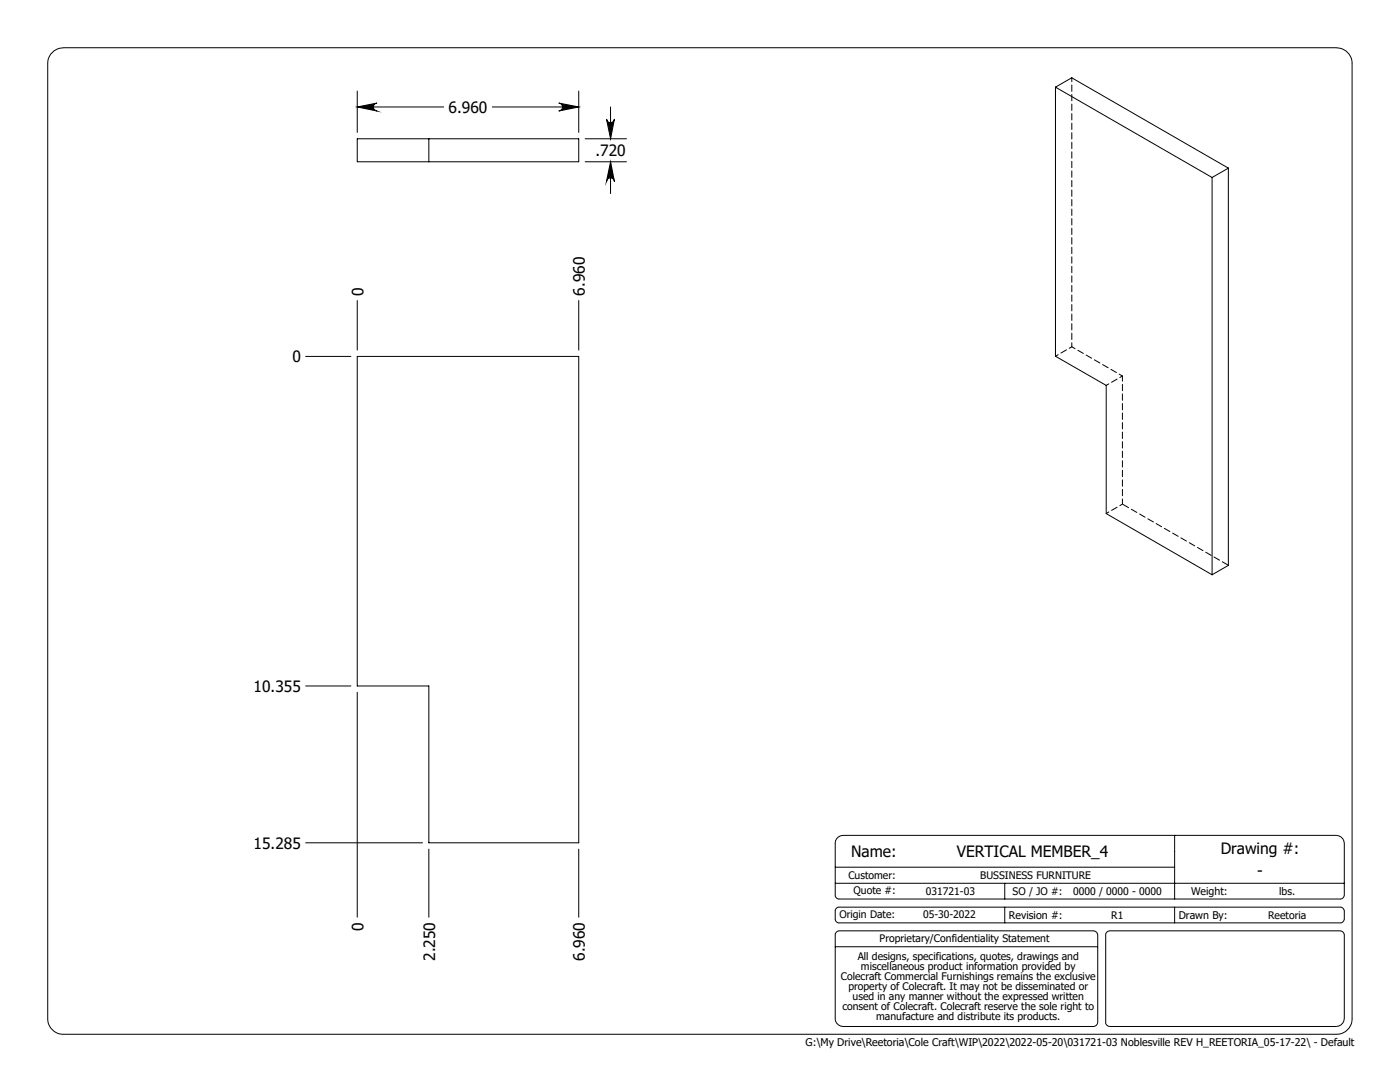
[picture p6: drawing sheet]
<svg xmlns="http://www.w3.org/2000/svg" width="279mm" height="216mm" viewBox="0 0 279 216" stroke-linecap="round" stroke-linejoin="round" font-family="sans-serif">
<defs><g id="words">
<g font-size="3.1">
<text x="89.5" y="22.6">6.960</text>
<text x="118.8" y="31.2">.720</text>
<text x="72.5" y="59" transform="rotate(-90 72.5 59)">0</text>
<text x="116.7" y="59" transform="rotate(-90 116.7 59)">6.960</text>
<text x="58.4" y="72.3">0</text>
<text x="50.6" y="138.1">10.355</text>
<text x="50.6" y="169.4">15.285</text>
<text x="169.9" y="171">Name:</text>
<text x="190.9" y="171">VERTICAL MEMBER_4</text>
<text x="243.6" y="170.4">Drawing #:</text>
<text x="250.9" y="174.7">-</text>
<text x="72.5" y="185.7" transform="rotate(-90 72.5 185.7)">0</text>
<text x="86.8" y="191.7" transform="rotate(-90 86.8 191.7)">2.250</text>
<text x="116.7" y="191.7" transform="rotate(-90 116.7 191.7)">6.960</text>
</g>
<g font-size="2.1">
<text x="169.3" y="175.3">Customer:</text>
<text x="170.3" y="178.5">Quote #:</text>
<text x="184.8" y="178.5">031721-03</text>
<text x="195.6" y="175.3">BUSSINESS FURNITURE</text>
<text x="202.1" y="178.5">SO / JO #:</text>
<text x="214.2" y="178.5">0000 / 0000 - 0000</text>
<text x="237.7" y="178.6">Weight:</text>
<text x="255.3" y="178.6">lbs.</text>
<text x="167.5" y="183.3">Origin Date:</text>
<text x="184.2" y="183.3">05-30-2022</text>
<text x="201.4" y="183.3">Revision #:</text>
<text x="221.8" y="183.3">R1</text>
<text x="235.2" y="183.3">Drawn By:</text>
<text x="253.1" y="183.3">Reetoria</text>
<text x="171.2" y="191.5">All designs, specifications, quotes, drawings and</text>
<text x="175.6" y="188.1">Proprietary/Confidentiality Statement</text>
<text x="167.8" y="195.5">Colecraft Commercial Furnishings remains the exclusive</text>
<text x="169.3" y="197.6">property of Colecraft. It may not be disseminated or</text>
<text x="171.8" y="193.5">miscellaneous product information provided by</text>
<text x="168.1" y="201.6">consent of Colecraft. Colecraft reserve the sole right to</text>
<text x="170.2" y="199.6">used in any manner without the expressed written</text>
<text x="174.9" y="203.6">manufacture and distribute its products.</text>
<text x="160.8" y="208.8">G:\My Drive\Reetoria\Cole Craft\WIP\2022\2022-05-20\031721-03 Noblesville REV H_REETORIA_05-17-22\ - Default</text>
</g>
</g></defs>
<g fill="none" stroke="#000" stroke-width=".2">
<path d="M10.2 10.8a3.3 3.3 0 0 1 2.5-1.3h254a3.2 3.2 0 0 1 3.1 3.2v190.5a3.1 3.1 0 0 1-3.1 3.2h-254a3.1 3.1 0 0 1-3.2-3.2v-190.5a2.93 2.93 0 0 1 .7-1.9zM71.3 18.2v8.2M115.5 18.2v8.2M210.6 17.4l31.3 18M210.6 17.4l3.3-1.9 31.2 18M210.6 17.4v53.7l10.2 5.8v25.6l21.1 12.2M71.3 21.3l3.9-.7a.79 .79 0 0 0-.7 .8 .79 .79 0 0 0 .7 .8zM71.3 27.7h44.2v4.6h-44.2zM71.3 21.3h17.2M85.6 27.7v4.6M98.2 21.3h17.3M111.5 20.6l4 .7-4 .9a.79 .79 0 0 0 .8-.8 .79 .79 0 0 0-.8-.8z"/>
<path d="M116.8 27.7h8.2M116.8 32.3h8.2M121 23.7a.79 .79 0 0 0 .8 .8 .79 .79 0 0 0 .8-.8l-.8 4zM121.8 32.3l.8 3.9a.79 .79 0 0 0-.8-.7 .79 .79 0 0 0-.8 .7zM121.8 21.3v6.4M121.8 32.3v6.3M241.9 35.4v79.3M245.1 33.5v79.3l-3.2 1.9M245.1 33.5l-3.2 1.9M71.3 60v9.8M115.5 60v9.8M61 71.1h9"/>
<path d="M71.3 71.1h44.2v97.1h-29.9v-31.3h-14.3zM61 136.9h9M71.3 138.1v44.9M61 168.2h23.3M85.6 169.4v13.6M115.5 169.4v13.6M166.7 176.2h101.6M166.7 173h67.7M166.9 167.4l.5-.4 .8-.3h98.5a1.69 1.69 0 0 1 1.6 1.6v10.3a.85 .85 0 0 1-.8 .8h-100a.77 .77 0 0 1-.8-.8v-10.5zM200.5 176.2v3.2M234.4 166.7v12.7M166.7 188.9h52.4"/>
<path d="M166.9 186.1l.6-.4h50.8a.91 .91 0 0 1 .8 .8v17.5a.91 .91 0 0 1-.8 .8h-50.2a1.58 1.58 0 0 1-1.4-1.6v-16.8zM166.9 181.3l.4-.3h100.2a.83 .83 0 0 1 .8 .8v1.6a.85 .85 0 0 1-.8 .7h-100a.77 .77 0 0 1-.8-.7v-1.8zM200.5 181v3.1M220.8 186.1l.6-.4h46.1a.91 .91 0 0 1 .8 .8v16.7a1.68 1.68 0 0 1-1.6 1.6h-45.3a.85 .85 0 0 1-.7-.8v-17.6zM234.4 181v3.1"/>
</g>
<path d="M71.3 21.3l3.9-.7a.79 .79 0 0 0-.7 .8 .79 .79 0 0 0 .7 .8zM111.5 20.6l4 .7-4 .9a.79 .79 0 0 0 .8-.8 .79 .79 0 0 0-.8-.8zM121 23.7a.79 .79 0 0 0 .8 .8 .79 .79 0 0 0 .8-.8l-.8 4zM121.8 32.3l.8 3.9a.79 .79 0 0 0-.8-.7 .79 .79 0 0 0-.8 .7z" fill="#000"/>
<path d="M213.9 15.5v53.7M213.9 69.2l10.1 5.8" fill="none" stroke="#000" stroke-width=".2" stroke-dasharray="1.3 .6" stroke-dashoffset=".5"/>
<path d="M210.7 71.1l3.2-1.9M220.8 76.9l3.2-1.9M220.8 102.5l3.2-1.9" fill="none" stroke="#000" stroke-width=".2" stroke-dasharray="1.3 .6" stroke-dashoffset=".7"/>
<path d="M224 75v25.6" fill="none" stroke="#000" stroke-width=".2" stroke-dasharray="1.3 .6" stroke-dashoffset=".2"/>
<path d="M224 100.6l21.2 12.2" fill="none" stroke="#000" stroke-width=".2" stroke-dasharray="1.3 .6" stroke-dashoffset="-.1"/>
<use href="#words"/>
</svg>
